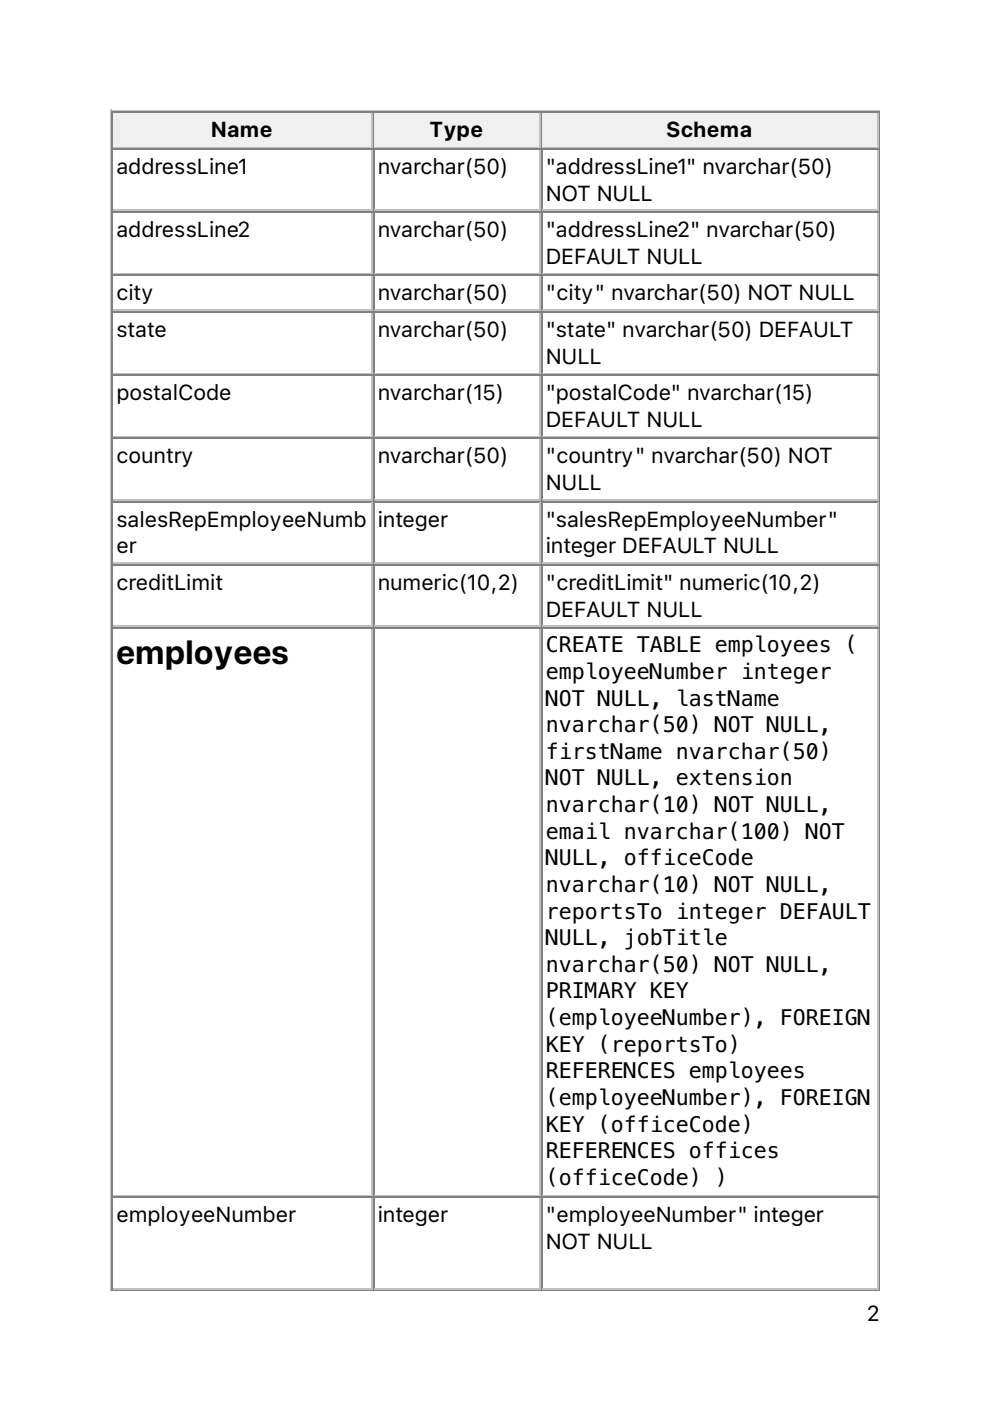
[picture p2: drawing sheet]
<svg xmlns="http://www.w3.org/2000/svg" width="210mm" height="297mm" viewBox="0 0 210 297" stroke-linecap="round" stroke-linejoin="round" font-family="sans-serif">
<defs><g id="words">
<text font-size="7.1" x="24.7" y="140.9">employees</text>
<g font-size="4.6">
<text x="44.8" y="29.1">Name</text>
<text x="91.1" y="29.1">Type</text>
<text x="141.3" y="29.1">Schema</text>
<text x="24.7" y="36.9">addressLine1</text>
<text x="80.1" y="36.9">nvarchar(50)</text>
<text x="115.7" y="36.9">&quot;addressLine1&quot; nvarchar(50)</text>
<text x="115.7" y="42.5">NOT NULL</text>
<text x="24.7" y="50.3">addressLine2</text>
<text x="80.1" y="50.3">nvarchar(50)</text>
<text x="115.7" y="50.3">&quot;addressLine2&quot; nvarchar(50)</text>
<text x="115.7" y="55.9">DEFAULT NULL</text>
<text x="24.7" y="63.7">city</text>
<text x="80.1" y="63.7">nvarchar(50)</text>
<text x="115.7" y="63.7">&quot;city&quot; nvarchar(50) NOT NULL</text>
<text x="24.7" y="71.5">state</text>
<text x="80.1" y="71.5">nvarchar(50)</text>
<text x="115.7" y="71.5">&quot;state&quot; nvarchar(50) DEFAULT</text>
<text x="115.7" y="77.1">NULL</text>
<text x="24.7" y="84.9">postalCode</text>
<text x="80.1" y="84.9">nvarchar(15)</text>
<text x="115.7" y="84.9">&quot;postalCode&quot; nvarchar(15)</text>
<text x="115.7" y="90.5">DEFAULT NULL</text>
<text x="24.7" y="98.3">country</text>
<text x="80.1" y="98.3">nvarchar(50)</text>
<text x="115.7" y="98.3">&quot;country&quot; nvarchar(50) NOT</text>
<text x="115.7" y="103.9">NULL</text>
<text x="24.7" y="111.7">salesRepEmployeeNumb</text>
<text x="80.1" y="111.7">integer</text>
<text x="115.7" y="111.7">&quot;salesRepEmployeeNumber&quot;</text>
<text x="24.7" y="117.3">er</text>
<text x="115.7" y="117.3">integer DEFAULT NULL</text>
<text x="24.7" y="125.1">creditLimit</text>
<text x="80.1" y="125.1">numeric(10,2)</text>
<text x="115.7" y="125.1">&quot;creditLimit&quot; numeric(10,2)</text>
<text x="115.7" y="130.7">DEFAULT NULL</text>
<text x="115.7" y="138.3">CREATE TABLE employees (</text>
<text x="115.7" y="144">employeeNumber integer</text>
<text x="115.7" y="149.6">NOT NULL, lastName</text>
<text x="115.7" y="155.2">nvarchar(50) NOT NULL,</text>
<text x="115.7" y="160.9">firstName nvarchar(50)</text>
<text x="115.7" y="166.5">NOT NULL, extension</text>
<text x="115.7" y="172.2">nvarchar(10) NOT NULL,</text>
<text x="115.7" y="177.8">email nvarchar(100) NOT</text>
<text x="115.7" y="183.5">NULL, officeCode</text>
<text x="115.7" y="189.1">nvarchar(10) NOT NULL,</text>
<text x="115.7" y="194.8">reportsTo integer DEFAULT</text>
<text x="115.7" y="200.4">NULL, jobTitle</text>
<text x="115.7" y="206">nvarchar(50) NOT NULL,</text>
<text x="115.7" y="211.7">PRIMARY KEY</text>
<text x="115.7" y="217.3">(employeeNumber), FOREIGN</text>
<text x="115.7" y="223">KEY (reportsTo)</text>
<text x="115.7" y="228.6">REFERENCES employees</text>
<text x="115.7" y="234.3">(employeeNumber), FOREIGN</text>
<text x="115.7" y="239.9">KEY (officeCode)</text>
<text x="115.7" y="245.6">REFERENCES offices</text>
<text x="115.7" y="251.2">(officeCode) )</text>
<text x="24.7" y="259.1">employeeNumber</text>
<text x="80.1" y="259.1">integer</text>
<text x="115.7" y="259.1">&quot;employeeNumber&quot; integer</text>
<text x="115.7" y="264.8">NOT NULL</text>
<text x="183.8" y="280.1">2</text>
</g>
</g></defs>
<path d="M23.5 23.3v250.5M23.6 23.5h163M24 31.2h55M78.8 24v7" fill="none" stroke="#c0c0c0" stroke-width=".35"/>
<path d="M23.8 23.6v7.8M24 23.8h55M186.4 23.6v249.8M23.6 273.6h163" fill="none" stroke="#808080" stroke-width=".35"/>
<g fill="#f0f0f0">
<path d="M24 24h54.7v7h-54.7z"/>
<path d="M44.4 24.7h13.8v5.6h-13.8z"/>
</g>
<path d="M79.2 23.6v7.8M79.4 23.8h35.3" fill="none" stroke="#808080" stroke-width=".35"/>
<path d="M79.4 31.2h35.3M114.5 24v7" fill="none" stroke="#c0c0c0" stroke-width=".35"/>
<g fill="#f0f0f0">
<path d="M79.4 24h34.9v7h-34.9z"/>
<path d="M91 24.7h11.7v5.6h-11.7z"/>
</g>
<path d="M114.8 23.6v7.8M115 23.8h71.3" fill="none" stroke="#808080" stroke-width=".35"/>
<path d="M115 31.2h71.3M186.1 24v7" fill="none" stroke="#c0c0c0" stroke-width=".35"/>
<g fill="#f0f0f0">
<path d="M115 24h70.9v7h-70.9z"/>
<path d="M141.1 24.7h18.7v5.6h-18.7z"/>
</g>
<g fill="none" stroke="#808080" stroke-width=".35">
<path d="M23.8 31.4v242M24 31.6h55M79.2 31.4v242M79.4 31.6h35.3M114.8 31.4v242M115 31.6h71.3M24 45h55M24 58.4h55M79.4 45h35.3M79.4 58.4h35.3M115 45h71.3M115 58.4h71.3"/>
<path d="M24 66.1h55M24 79.6h55M79.4 66.1h35.3M79.4 79.6h35.3M115 66.1h71.3M115 79.6h71.3M24 93h55M79.4 93h35.3M115 93h71.3M24 106.4h55M24 119.8h55M79.4 106.4h35.3"/>
<path d="M79.4 119.8h35.3M115 106.4h71.3M115 119.8h71.3M24 133.2h55M79.4 133.2h35.3M115 133.2h71.3M24 253.8h55M79.4 253.8h35.3M115 253.8h71.3"/>
</g>
<g fill="none" stroke="#c0c0c0" stroke-width=".35">
<path d="M78.8 31.7v12.7M114.5 31.7v12.7M186.1 31.7v12.7M24 44.6h55M24 58h55M78.8 45.2v12.7M78.8 58.6v7M79.4 44.6h35.3M79.4 58h35.3M114.5 45.2v12.7M114.5 58.6v7M115 44.6h71.3"/>
<path d="M115 58h71.3M186.1 45.2v12.7M186.1 58.6v7M24 65.8h55M24 79.2h55M78.8 66.3v12.7M78.8 79.7v12.7M79.4 65.8h35.3M79.4 79.2h35.3M114.5 66.3v12.7M114.5 79.7v12.7M115 65.8h71.3"/>
<path d="M115 79.2h71.3M186.1 66.3v12.7M186.1 79.7v12.7M24 92.6h55M78.8 93.1v12.7M79.4 92.6h35.3M114.5 93.1v12.7M115 92.6h71.3M186.1 93.1v12.7M24 106h55M24 119.4h55M78.8 106.5v12.7"/>
<path d="M78.8 119.9v12.7M79.4 106h35.3M79.4 119.4h35.3M114.5 106.5v12.7M114.5 119.9v12.7M115 106h71.3M115 119.4h71.3M186.1 106.5v12.7M186.1 119.9v12.7M24 132.8h55M78.8 133.3v120M79.4 132.8h35.3"/>
<path d="M114.5 133.3v120M115 132.8h71.3M186.1 133.3v120M24 253.5h55M78.8 254v19M79.4 253.5h35.3M114.5 254v19M115 253.5h71.3M186.1 254v19M24 273.2h55M79.4 273.2h35.3M115 273.2h71.3"/>
</g>
<use href="#words"/>
</svg>
